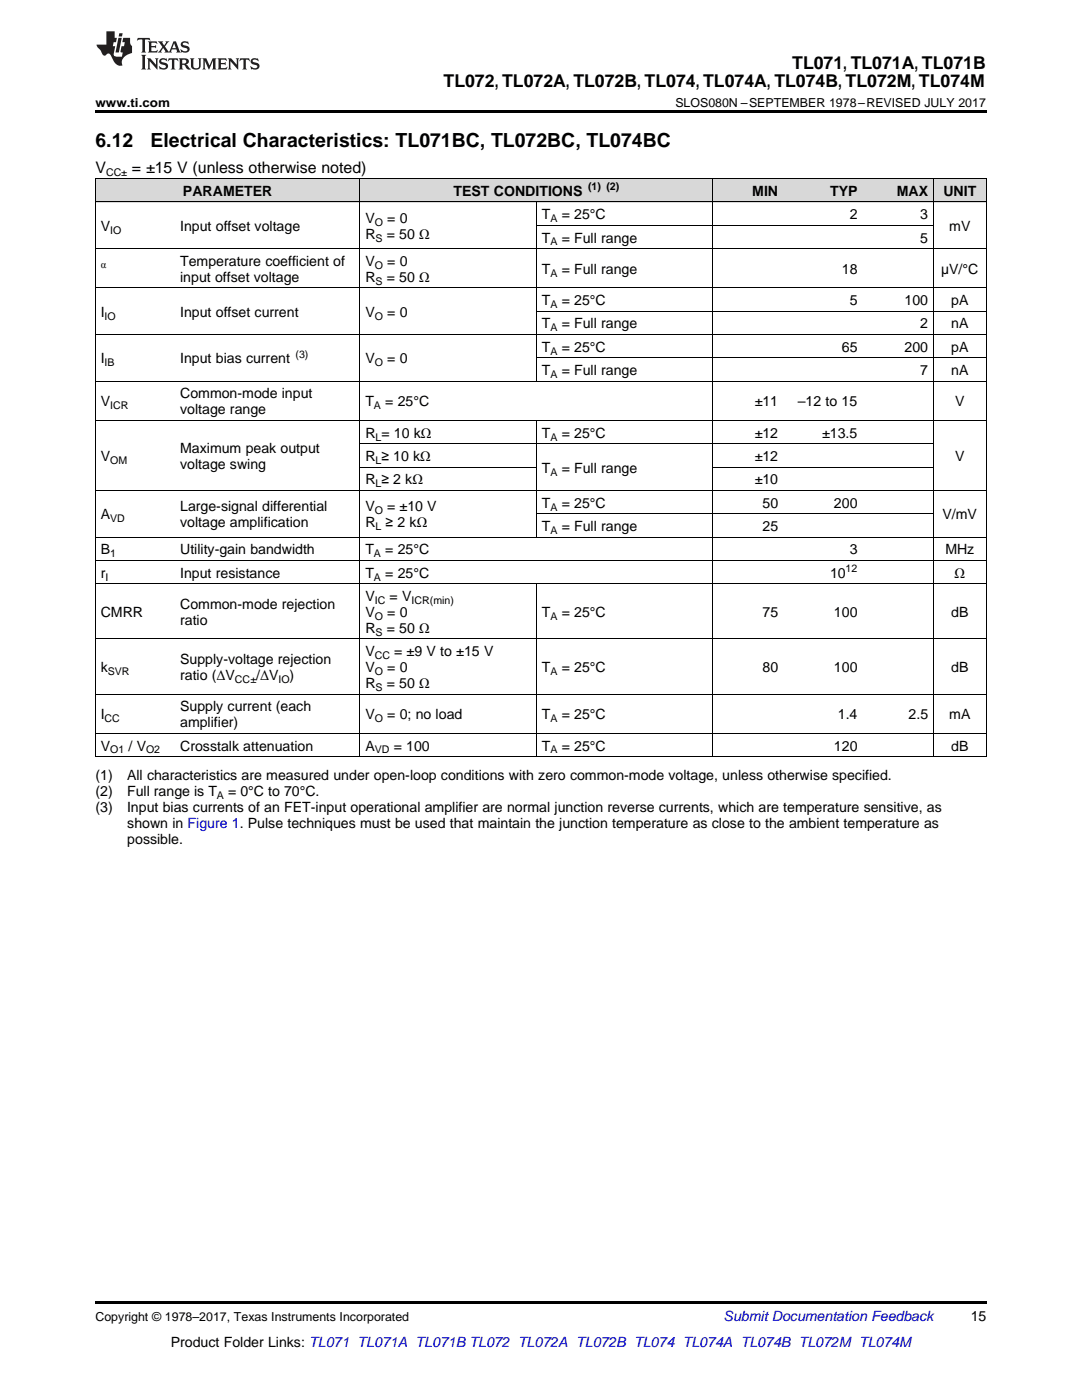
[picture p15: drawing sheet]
<svg xmlns="http://www.w3.org/2000/svg" width="216mm" height="279mm" viewBox="0 0 216 279" stroke-linecap="round" stroke-linejoin="round" font-family="sans-serif">
<defs><g id="words">
<g font-size="3.9">
<text x="19" y="29.3">6.12</text>
<text x="30.1" y="29.3">Electrical Characteristics: TL071BC, TL072BC, TL074BC</text>
</g>
<g font-size="3.5">
<text x="88.5" y="17.3">TL072, TL072A, TL072B, TL074, TL074A, TL074B, TL072M, TL074M</text>
<text x="158.1" y="13.8">TL071, TL071A, TL071B</text>
</g>
<g font-size="3.2">
<text x="19" y="34.4">V</text>
<text x="26.3" y="34.4">= ±15 V (unless otherwise noted)</text>
</g>
<g font-size="2.8">
<text x="36.5" y="39.1">PARAMETER</text>
<text x="90.5" y="39.1">TEST CONDITIONS</text>
<text x="150.1" y="39.1">MIN</text>
<text x="165.6" y="39.1">TYP</text>
<text x="178.9" y="39.1">MAX</text>
<text x="188.2" y="39.1">UNIT</text>
<text x="20.1" y="46.1">V</text>
<text x="35.9" y="46.1">Input offset voltage</text>
<text x="72.9" y="44.5">V</text>
<text x="72.9" y="47.7">R</text>
<text x="77.2" y="47.7">= 50 Ω</text>
<text x="77.3" y="44.5">= 0</text>
<text x="108.1" y="43.7">T</text>
<text x="112.1" y="43.7">= 25°C</text>
<text x="169.5" y="43.7">2</text>
<text x="183.6" y="43.7">3</text>
<text x="189.4" y="46.1">mV</text>
<text x="35.9" y="53.1">Temperature coefficient of</text>
<text x="72.9" y="53.1">V</text>
<text x="77.3" y="53.1">= 0</text>
<text x="108.1" y="48.4">T</text>
<text x="112.1" y="48.4">= Full range</text>
<text x="183.6" y="48.4">5</text>
<text x="35.9" y="56.2">input offset voltage</text>
<text x="72.9" y="56.2">R</text>
<text x="77.2" y="56.2">= 50 Ω</text>
<text x="108.1" y="54.6">T</text>
<text x="112.1" y="54.6">= Full range</text>
<text x="168" y="54.6">18</text>
<text x="187.8" y="54.6">µV/°C</text>
<text x="20.1" y="63.2">I</text>
<text x="35.9" y="63.2">Input offset current</text>
<text x="72.9" y="63.2">V</text>
<text x="77.3" y="63.2">= 0</text>
<text x="108.1" y="60.9">T</text>
<text x="108.1" y="65.5">T</text>
<text x="112.1" y="60.9">= 25°C</text>
<text x="112.1" y="65.5">= Full range</text>
<text x="169.5" y="60.9">5</text>
<text x="180.5" y="60.9">100</text>
<text x="183.6" y="65.5">2</text>
<text x="189.8" y="60.9">pA</text>
<text x="189.8" y="65.5">nA</text>
<text x="108.1" y="70.2">T</text>
<text x="112.1" y="70.2">= 25°C</text>
<text x="168" y="70.2">65</text>
<text x="180.5" y="70.2">200</text>
<text x="189.8" y="70.2">pA</text>
<text x="20.1" y="72.5">I</text>
<text x="35.9" y="72.5">Input bias current</text>
<text x="72.9" y="72.5">V</text>
<text x="77.3" y="72.5">= 0</text>
<text x="108.1" y="74.9">T</text>
<text x="112.1" y="74.9">= Full range</text>
<text x="183.6" y="74.9">7</text>
<text x="189.8" y="74.9">nA</text>
<text x="20.1" y="81.1">V</text>
<text x="35.9" y="79.5">Common-mode input</text>
<text x="35.9" y="82.7">voltage range</text>
<text x="72.9" y="81.1">T</text>
<text x="76.9" y="81.1">= 25°C</text>
<text x="150.6" y="81.1">±11</text>
<text x="159.2" y="81.1">–12 to 15</text>
<text x="190.6" y="81.1">V</text>
<text x="72.9" y="87.3">R = 10 kΩ</text>
<text x="108.1" y="87.3">T</text>
<text x="112.1" y="87.3">= 25°C</text>
<text x="150.6" y="87.3">±12</text>
<text x="164.1" y="87.3">±13.5</text>
<text x="20.1" y="92">V</text>
<text x="35.9" y="90.4">Maximum peak output</text>
<text x="35.9" y="93.6">voltage swing</text>
<text x="72.9" y="92">R ≥ 10 kΩ</text>
<text x="108.1" y="94.3">T</text>
<text x="112.1" y="94.3">= Full range</text>
<text x="150.6" y="92">±12</text>
<text x="190.6" y="92">V</text>
<text x="72.9" y="96.7">R ≥ 2 kΩ</text>
<text x="108.1" y="101.3">T</text>
<text x="112.1" y="101.3">= 25°C</text>
<text x="150.6" y="96.7">±10</text>
<text x="152.2" y="101.3">50</text>
<text x="166.4" y="101.3">200</text>
<text x="20.1" y="103.6">A</text>
<text x="35.9" y="102.1">Large-signal differential</text>
<text x="35.9" y="105.2">voltage amplification</text>
<text x="72.9" y="102.1">V</text>
<text x="72.9" y="105.2">R</text>
<text x="76.9" y="105.2">≥ 2 kΩ</text>
<text x="77.3" y="102.1">= ±10 V</text>
<text x="108.1" y="106">T</text>
<text x="112.1" y="106">= Full range</text>
<text x="152.2" y="106">25</text>
<text x="188.1" y="103.6">V/mV</text>
<text x="20.1" y="110.6">B</text>
<text x="35.9" y="110.6">Utility-gain bandwidth</text>
<text x="72.9" y="110.6">T</text>
<text x="76.9" y="110.6">= 25°C</text>
<text x="169.5" y="110.6">3</text>
<text x="188.6" y="110.6">MHz</text>
<text x="20.1" y="115.3">r</text>
<text x="35.9" y="115.3">Input resistance</text>
<text x="72.9" y="115.3">T</text>
<text x="72.9" y="119.9">V</text>
<text x="76.9" y="115.3">= 25°C</text>
<text x="77.7" y="119.9">= V</text>
<text x="165.6" y="115.3">10</text>
<text x="190.5" y="115.3">Ω</text>
<text x="20.1" y="123.1">CMRR</text>
<text x="35.9" y="121.5">Common-mode rejection</text>
<text x="35.9" y="124.7">ratio</text>
<text x="72.9" y="123.1">V</text>
<text x="77.3" y="123.1">= 0</text>
<text x="108.1" y="123.1">T</text>
<text x="112.1" y="123.1">= 25°C</text>
<text x="152.2" y="123.1">75</text>
<text x="166.4" y="123.1">100</text>
<text x="189.8" y="123.1">dB</text>
<text x="72.9" y="126.3">R</text>
<text x="72.9" y="131">V</text>
<text x="77.2" y="126.3">= 50 Ω</text>
<text x="78.7" y="131">= ±9 V to ±15 V</text>
<text x="20.1" y="134.1">k</text>
<text x="35.9" y="132.5">Supply-voltage rejection</text>
<text x="35.9" y="135.7">ratio (ΔV</text>
<text x="51.1" y="135.7">/ΔV</text>
<text x="57.8" y="135.7">)</text>
<text x="72.9" y="134.1">V</text>
<text x="72.9" y="137.3">R</text>
<text x="77.2" y="137.3">= 50 Ω</text>
<text x="77.3" y="134.1">= 0</text>
<text x="108.1" y="134.1">T</text>
<text x="112.1" y="134.1">= 25°C</text>
<text x="152.2" y="134.1">80</text>
<text x="166.4" y="134.1">100</text>
<text x="189.8" y="134.1">dB</text>
<text x="20.1" y="143.5">I</text>
<text x="35.9" y="142">Supply current (each</text>
<text x="72.9" y="143.5">V</text>
<text x="77.3" y="143.5">= 0; no load</text>
<text x="108.1" y="143.5">T</text>
<text x="112.1" y="143.5">= 25°C</text>
<text x="167.2" y="143.5">1.4</text>
<text x="181.3" y="143.5">2.5</text>
<text x="189.4" y="143.5">mA</text>
<text x="20.1" y="149.8">V</text>
<text x="25.6" y="149.8">/ V</text>
<text x="35.9" y="145.1">amplifier)</text>
<text x="35.9" y="149.8">Crosstalk attenuation</text>
<text x="72.9" y="149.8">A</text>
<text x="78.6" y="149.8">= 100</text>
<text x="108.1" y="149.8">T</text>
<text x="112.1" y="149.8">= 25°C</text>
<text x="166.4" y="149.8">120</text>
<text x="189.8" y="149.8">dB</text>
<text x="19" y="155.6">(1)</text>
<text x="25.4" y="155.6">All characteristics are measured under open-loop conditions with zero common-mode voltage, unless otherwise specified.</text>
<text x="19" y="158.8">(2)</text>
<text x="19" y="162">(3)</text>
<text x="25.4" y="158.8">Full range is T</text>
<text x="25.4" y="162">Input bias currents of an FET-input operational amplifier are normal junction reverse currents, which are temperature sensitive, as</text>
<text x="45.5" y="158.8">= 0°C to 70°C.</text>
<text x="25.4" y="165.2">shown in Figure 1. Pulse techniques must be used that maintain the junction temperature as close to the ambient temperature as</text>
<text x="25.4" y="168.3">possible.</text>
<text x="193.7" y="263.6">15</text>
<text x="34.1" y="268.9">Product Folder Links: TL071 TL071A TL071B TL072 TL072A TL072B TL074 TL074A TL074B TL072M TL074M</text>
</g>
<text font-size="2.8" fill="#0000c8" x="144.4" y="263.6">Submit Documentation Feedback</text>
<g font-size="2.5">
<text x="19" y="21.4">www.ti.com</text>
<text x="134.8" y="21.4">SLOS080N –SEPTEMBER 1978–REVISED JULY 2017</text>
<text x="19" y="263.6">Copyright © 1978–2017, Texas Instruments Incorporated</text>
</g>
<g font-size="2.1">
<text x="21.2" y="35.1">CC±</text>
<text x="117.3" y="38">(1) (2)</text>
<text x="22" y="46.6">IO</text>
<text x="74.8" y="45">O</text>
<text x="109.8" y="44.3">A</text>
<text x="20.1" y="53.5">α</text>
<text x="74.8" y="53.6">O</text>
<text x="74.9" y="48.2">S</text>
<text x="109.8" y="49">A</text>
<text x="74.9" y="56.8">S</text>
<text x="109.8" y="55.2">A</text>
<text x="20.9" y="63.8">IO</text>
<text x="74.8" y="63.8">O</text>
<text x="109.8" y="61.5">A</text>
<text x="59" y="71.4">(3)</text>
<text x="109.8" y="66.1">A</text>
<text x="109.8" y="70.8">A</text>
<text x="20.9" y="73.1">IB</text>
<text x="74.8" y="73.1">O</text>
<text x="109.8" y="75.4">A</text>
<text x="22" y="81.7">ICR</text>
<text x="74.6" y="81.7">A</text>
<text x="74.9" y="87.9">L</text>
<text x="109.8" y="87.9">A</text>
<text x="22" y="92.6">OM</text>
<text x="74.9" y="92.6">L</text>
<text x="109.8" y="94.9">A</text>
<text x="74.9" y="97.2">L</text>
<text x="109.8" y="101.9">A</text>
<text x="22" y="104.2">VD</text>
<text x="74.8" y="102.6">O</text>
<text x="74.9" y="105.8">L</text>
<text x="109.8" y="106.5">A</text>
<text x="22" y="111.2">1</text>
<text x="74.6" y="111.2">A</text>
<text x="21" y="115.9">I</text>
<text x="74.6" y="115.9">A</text>
<text x="168.7" y="114.2">12</text>
<text x="74.8" y="120.5">IC</text>
<text x="74.8" y="123.7">O</text>
<text x="82.1" y="120.5">ICR(min)</text>
<text x="109.8" y="123.7">A</text>
<text x="74.8" y="131.5">CC</text>
<text x="74.9" y="126.9">S</text>
<text x="21.5" y="134.7">SVR</text>
<text x="46.9" y="136.3">CC±</text>
<text x="55.6" y="136.3">IO</text>
<text x="74.8" y="134.7">O</text>
<text x="74.9" y="137.9">S</text>
<text x="109.8" y="134.7">A</text>
<text x="20.9" y="144.1">CC</text>
<text x="74.8" y="144.1">O</text>
<text x="109.8" y="144.1">A</text>
<text x="22" y="150.4">O1</text>
<text x="29.1" y="150.4">O2</text>
<text x="74.8" y="150.4">VD</text>
<text x="109.8" y="150.4">A</text>
<text x="43.3" y="159.4">A</text>
</g>
</g></defs>
<g fill="#d8d8d8">
<path d="M19 35.7h15.9v4.7h-15.9z"/>
<path d="M34.9 35.7h37v4.7h-37z"/>
<path d="M71.9 35.7h35.2v4.7h-35.2z"/>
<path d="M107.1 35.7h35.2v4.7h-35.2z"/>
<path d="M142.3 35.7h14.1v4.7h-14.1z"/>
<path d="M156.4 35.7h15.8v4.7h-15.8z"/>
<path d="M172.2 35.7h14.1v4.7h-14.1z"/>
<path d="M186.3 35.7h10.5v4.7h-10.5z"/>
</g>
<path d="M19 22h177.8v.5h-177.8zM19 151l.2 .1zM71.8 151l.1 .1zM107 151l.1 .1zM142.2 151l.1 .1zM156.2 151l.2 .1zM172.1 151l.1 .1zM186.2 151l.1 .1zM196.7 151l.1 .1zM19 259.7h177.8v.5h-177.8z" fill="#000"/>
<g fill="none" stroke="#000" stroke-width=".2">
<path d="M19 35.6h177.8M19.1 35.7v115.4M71.8 35.7v115.4M142.2 35.7v115.4M186.2 35.7v115.4M196.8 35.7v115.4M19 57.4h177.8M19 49.6h177.8M19 40.3h177.8M107 40.3v35.8M107.1 45h79.2M19 76.1h177.8"/>
<path d="M19 66.8h177.8M107.1 71.4h89.7M107.1 62.1h89.7M19 97.9h177.8M19 83.9h177.8M71.9 93.2h35.2M71.9 88.6h114.4M107 83.9v23.3M142.3 93.2h44M19 116.5h177.8M19 111.8h177.8M19 107.2h177.8"/>
<path d="M107 116.5v34.6M107.1 102.5h79.2M19 138.5h177.8M19 127.5h177.8M19 151h177.8M19 146.3h177.8"/>
</g>
<g fill="#231f20">
<path d="M27.5 7.6l-.1 .5 .4-.2h.6v.1v2.1l-.2 .4h1l-.3-.4v-2.1l.1-.1h.5l.5 .2-.2-.5zM29.5 8.3l.2 .3v1.5l-.2 .4h1.8l.2-.6a1.04 1.04 0 0 1-1.3 .2v-.7h.6l.3 .2v-.6l-.3 .2h-.6v-.6l.8-.1 .4 .3-.2-.5zM31.5 8.3l.9 1.1-.9 1.1h.8l-.2-.2 .5-.7 .4 .7-.2 .2h1.5l-.1-.2 .1-.4h.9l.1 .4-.2 .2h1l-.3-.3-.7-1.9h-.5l-.9 2-.8-1 .9-1h-.8l.1 .3-.3 .5-.4-.6 .2-.2zM34.7 8.6l.4 1h-.7zM36.3 8.4a.63 .63 0 0 0-.2 .7 .63 .63 0 0 0 .6 .4l.6 .2 .1 .2a.75 .75 0 0 1-.7 .4 .75 .75 0 0 1-.6-.5l.1 .7 .1-.1a1.11 1.11 0 0 0 1.5-.6 1.13 1.13 0 0 0-1.2-.8l-.1-.4a1.04 1.04 0 0 1 1.2 .2l-.2-.5-.1 .1-.5-.2zM28.2 10.9l.2 .4v2.2l-.2 .4h1l-.3-.4v-2.2l.3-.4zM29.3 11.6l.3 .4v1.5l-.3 .4h.8l-.2-.4v-1.3l1.5 1.7v-1.9l.2-.4h-.7l.2 .4v.9l-1.1-1.3zM32 11.8a.62 .62 0 0 0-.2 .7 .62 .62 0 0 0 .6 .4l.6 .1 .1 .3a.76 .76 0 0 1-.7 .3 .76 .76 0 0 1-.6-.4l.1 .7 .1-.1a1.11 1.11 0 0 0 1.5-.6 1.13 1.13 0 0 0-1.2-.8l-.1-.4a1.04 1.04 0 0 1 1.2 .2l-.2-.6-.1 .1-.5-.1zM33.7 11.6l-.2 .6a.61 .61 0 0 1 .8-.3v1.6l-.2 .4h.9l-.2-.4v-1.6a.63 .63 0 0 1 .8 .3l-.2-.6zM35.6 11.6l.3 .4v1.5l-.3 .4h1l-.2-.2v-.8l.5 .2a.76 .76 0 0 0 1.2 .7l-1-1a.58 .58 0 0 0 .6-.5 .58 .58 0 0 0-.5-.6zM36.4 11.9h.1a.45 .45 0 0 1 .5 .1 .45 .45 0 0 1 .1 .5l-.7 .2zM37.9 11.6l.2 .2a2.17 2.17 0 0 0 .3 1.9 .99 .99 0 0 0 1.6-.6v-1.1l.2-.4h-.7l.2 .2a1.92 1.92 0 0 1-.2 1.8 .6 .6 0 0 1-.9-.5v-1.1l.2-.4zM40.4 11.6l.2 .4v1.5l-.2 .4h.7l-.2-.4v-1.4l.8 1.8 .8-1.8v1.4l-.2 .4h.9l-.2-.4v-1.5l.2-.4h-.8l-.6 1.5-.6-1.5zM43.4 11.6l.2 .4v1.5l-.2 .4h1.8l.2-.6a1.04 1.04 0 0 1-1.3 .1v-.6h.5l.4 .2v-.6l-.4 .2h-.5v-.7h.8l.3 .3-.1-.6zM45.5 11.6l.2 .4v1.5l-.2 .4h.7l-.2-.4v-1.3l1.5 1.7v-1.9l.2-.4h-.7l.2 .4v.9l-1.1-1.3zM47.9 11.6l-.1 .6a.61 .61 0 0 1 .8-.3v1.6l-.3 .4h1l-.3-.4 .1-1.6a.63 .63 0 0 1 .7 .3l-.1-.6zM50.2 11.8a.62 .62 0 0 0-.2 .7 .62 .62 0 0 0 .6 .4l.6 .1 .2 .3a.76 .76 0 0 1-.8 .3 .76 .76 0 0 1-.6-.4l.1 .7 .2-.1a1.11 1.11 0 0 0 1.5-.6 1.13 1.13 0 0 0-1.3-.8l-.1-.4a1.04 1.04 0 0 1 1.2 .2l-.1-.6-.2 .1-.5-.1z"/>
<path d="M21.2 6.3v2.6h-1.9l.1 .4 .7 .9a.91 .91 0 0 0 1 .8 .56 .56 0 0 1 .5-.3 .56 .56 0 0 1 .5 .3l.4 .8a1.53 1.53 0 0 0 1.9 1.2 1.54 1.54 0 0 1 1-2.1l.9-.3v-1.4a1.52 1.52 0 0 1-.3-1.6h-1.4l-.2 .8h.5l-.2 .8h-.4l-.2 1v.2l.4 .1-.2 .8a1.93 1.93 0 0 1-1.6-.3l.3-1.8h-.5l.2-.8h.4l.2-.8h-.4v-1.3zM23.6 7.6l-.6 2.9h.7l.6-2.9zM23.8 6.6l-.1 .7h.6l.2-.7z"/>
</g>
<use href="#words"/>
</svg>
